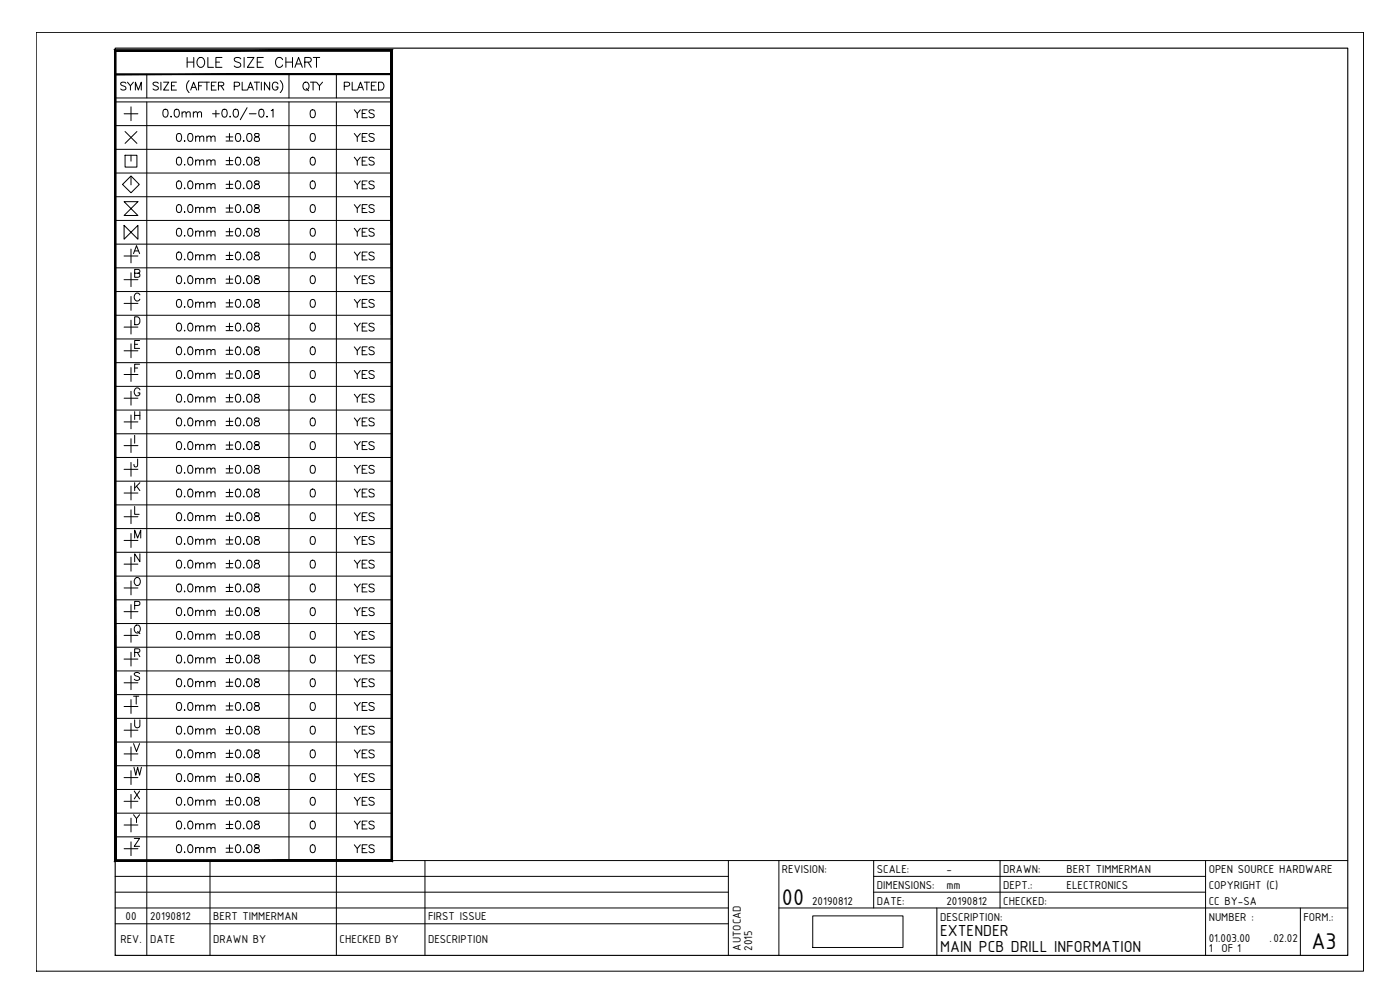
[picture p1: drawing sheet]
<svg xmlns="http://www.w3.org/2000/svg" width="420mm" height="297mm" viewBox="0 0 420 297" stroke-linecap="round" stroke-linejoin="round" font-family="sans-serif">
<defs><g id="words">
<g font-size="7.4">
<text x="234.7" y="271.5">00</text>
<text x="393.6" y="284.7">A3</text>
</g>
<g font-size="5.2">
<text x="282.1" y="281">EXTENDER</text>
<text x="282.1" y="285.7">MAIN PCB DRILL INFORMATION</text>
</g>
<g font-size="3.7">
<text x="234.7" y="262">REVISION:</text>
<text x="263.2" y="262">SCALE:</text>
<text x="284" y="262">-</text>
<text x="301.1" y="262">DRAWN:</text>
<text x="320.1" y="262">BERT TIMMERMAN</text>
<text x="362.7" y="262">OPEN SOURCE HARDWARE</text>
<text x="263.2" y="266.8">DIMENSIONS:</text>
<text x="284" y="266.8">mm</text>
<text x="301.1" y="266.8">DEPT.:</text>
<text x="320.1" y="266.8">ELECTRONICS</text>
<text x="362.7" y="266.8">COPYRIGHT (C)</text>
<text x="37.7" y="276">00</text>
<text x="45" y="276">20190812</text>
<text x="64" y="276">BERT TIMMERMAN</text>
<text x="128.5" y="276">FIRST ISSUE</text>
<text x="243.7" y="271.5">20190812</text>
<text x="263.2" y="271.5">DATE:</text>
<text x="284" y="271.5">20190812</text>
<text x="301.1" y="271.5">CHECKED:</text>
<text x="362.7" y="271.5">CC BY-SA</text>
<text x="282.1" y="276.2">DESCRIPTION:</text>
<text x="362.7" y="276.2">NUMBER :</text>
<text x="391.2" y="276.2">FORM.:</text>
<text x="36.1" y="282.8">REV.</text>
<text x="45" y="282.8">DATE</text>
<text x="64" y="282.8">DRAWN BY</text>
<text x="101.9" y="282.8">CHECKED BY</text>
<text x="128.5" y="282.8">DESCRIPTION</text>
<text x="222.4" y="285.2" transform="rotate(-90 222.4 285.2)">AUTOCAD</text>
<text x="225.7" y="285.2" transform="rotate(-90 225.7 285.2)">2015</text>
<text x="362.7" y="282.6">01.003.00</text>
<text x="362.7" y="285.7">1</text>
<text x="366.6" y="285.7">OF 1</text>
<text x="381" y="282.6">.02.02</text>
</g>
</g></defs>
<!-- layer: TITLEBLOCK -->
<g fill="none" stroke="#000" stroke-width=".3">
<path d="M10.9 9.7h398.3v281.7h-398.3zM34.6 258.2h369.9M44.1 258.2v28.5M63 258.2v28.5M101 258.2v28.5M127.5 258.2v28.5M218.6 258.2v28.5M233.8 258.2v28.5M262.2 258.2v14.2M300.1 258.2v14.2M361.8 258.2v28.5M34.6 272.4h184"/>
<path d="M34.6 267.7h184M34.6 277.2h184M34.6 262.9h184M233.8 272.4h170.7M262.2 267.7h99.6M262.2 262.9h99.6M281.2 272.4v14.3M390.3 272.4v14.3"/>
</g>
<path d="M34.6 14.4h369.9v272.3h-369.9z" fill="none" stroke="#000" stroke-width=".34"/>
<!-- layer: 0 -->
<g fill="#000" stroke="#000" stroke-width=".3">
<path d="M34.6 22.2v.2l83-.2zM34.6 22.4l83-.2v.2z"/>
<path d="M34.8 258l-.4 .5 82.9-.5zM34.4 258.5l82.9-.5 .5 .5zM117.3 15.4v242.6l.5 .5zM117.8 14.9v243.6l-.5-243.1zM34.8 15.4h82.5l.5-.5zM34.4 14.9h83.4l-83 .5zM34.4 14.9l.4 243.1v-242.6zM34.4 14.9l.4 243.1-.4 .5z"/>
</g>
<g fill="none" stroke="#000" stroke-width=".3">
<path d="M56.2 17.2v3M56.2 18.6h2M58.2 17.2v3M59.7 17.4a1.43 1.43 0 0 1 1.7 .6 1.43 1.43 0 0 1-.3 1.8l-.3 .2a1.4 1.4 0 0 1-1.7-.6 1.4 1.4 0 0 1 .3-1.7zM62.4 17.2v3h1.7M64.8 18.6h1.1M66.6 17.2h-1.8v3h1.8M72.2 17.7a1.1 1.1 0 0 0-1-.5 1.1 1.1 0 0 0-.9 .7l.3 .4 1.1 .5a.74 .74 0 0 1 .3 1.2 1.29 1.29 0 0 1-1.7-.2M73.3 17.2v3M74.2 17.2h2l-2 3h2M77.2 18.6h1.1M79 17.2h-1.8v3h1.8"/>
<path d="M84.8 17.9a1.09 1.09 0 0 0-1.2-.7 1.09 1.09 0 0 0-.9 1.1 1.29 1.29 0 0 0 .3 1.5 1.29 1.29 0 0 0 1.4 .2l.4-.5M85.8 18.6h2M85.8 17.2v3M87.8 17.2v3M88.9 19.2h1.4M91.5 18.6l1.7-.1 .2-.4-.1-.6-.6-.3h-1.2v3M92.4 18.6l1 1.6M94 17.2h2M95 17.2v3M34.6 29.4h83M34.6 30.6h83M34.6 37.7h83"/>
<path d="M37.2 34.1h4.2M37.5 39.5l3.6 3.5M37.8 25a.88 .88 0 0 0-.9-.4 .88 .88 0 0 0-.7 .6l.4 .5 1 .3 .2 .7a1.02 1.02 0 0 1-1.6 0M38.3 24.7l.8 1.1v1.2M39.3 32.1v4.1M40 24.7l-.9 1.1M40.6 27v-2.3l.9 2.3 .9-2.3v2.3M41.1 39.5l-3.6 3.5M44.1 22.3v7.1M44.1 30.6v227.6M47.5 25l-.6-.3h-.7l-.3 .3 .3 .5 .9 .4 .4 .4a.89 .89 0 0 1-.7 .7 .89 .89 0 0 1-.9-.3M48.3 24.7v2.3"/>
<path d="M49.1 24.7h1.6l-1.6 2.3h1.6M49.2 32.9a.8 .8 0 0 1 1.1 .3 1.11 1.11 0 0 1 .1 1.3 1.11 1.11 0 0 1-1.2 .5l-.3-.9 .1-.9zM51.3 34.9v.3zM51.5 25.8h.9M52.6 32.9a.8 .8 0 0 1 1.1 .3 1.11 1.11 0 0 1 .1 1.3 1.11 1.11 0 0 1-1.2 .5l-.3-.9 .1-.9zM52.9 24.7h-1.4v2.3h1.4M54.6 34l.6-.5 .5 .2 .2 1.5M54.6 33.5v1.7M55.9 34l.5-.5 .6 .2 .1 1.5M56.8 24.2a2.48 2.48 0 0 0 0 3.6M57.2 27l.9-2.3 .9 2.3M57.6 26.2h1.1"/>
<path d="M58 34l.6-.5 .5 .2 .2 1.5M58 33.5v1.7M59.3 34l.5-.5 .6 .2 .1 1.5M59.6 25.8h.9M61.1 24.7h-1.5v2.3M61.3 24.7h1.6M62.1 24.7v2.3M63.4 25.8h.9M63.8 34.1h2M64.8 33.1v2.1M64.9 24.7h-1.5v2.3h1.5M65.6 25.8l1.3-.1 .3-.6-.3-.4h-1.3v2.3"/>
<path d="M66.4 25.8l.8 1.2M66.9 32.9a.83 .83 0 0 1 1.2 .3 1.12 1.12 0 0 1 .1 1.3 1.12 1.12 0 0 1-1.3 .5 1.85 1.85 0 0 1 0-2.1zM69.1 34.9v.3zM70.3 25.9h1a.63 .63 0 0 0 .6-.5 .63 .63 0 0 0-.2-.7h-1.4v2.3M70.3 32.9a.83 .83 0 0 1 1.1 .3 1.12 1.12 0 0 1 .2 1.3 1.12 1.12 0 0 1-1.3 .5 1.85 1.85 0 0 1 0-2.1zM72.7 24.7v2.3h1.3M74.2 32.3l-2.1 3.6M74.3 27l.9-2.3 .9 2.3M74.6 26.2h1.1M74.8 34.1h2.1M76.3 24.7h1.6M77.1 24.7v2.3"/>
<path d="M78 32.9a.8 .8 0 0 1 1.1 .3 1.11 1.11 0 0 1 .1 1.3 1.11 1.11 0 0 1-1.2 .5l-.3-.9 .1-.9zM78.4 24.7v2.3M80.1 34.9v.3zM80.9 24.7v2.3l-1.5-2.3v2.3M81.4 33.2l.5-.4v2.4M83.4 25.2a.87 .87 0 0 0-1-.6 .87 .87 0 0 0-.7 .9 .98 .98 0 0 0 .3 1.3 .98 .98 0 0 0 1.3-.1l.1-.6h-.6M84.1 24.2a2.48 2.48 0 0 1 0 3.6M86.7 22.3v7.1M86.7 30.6v227.6M88.5 20.2l1.1-3 1.1 3M91.1 25a1.08 1.08 0 0 1 1.6 .2 1.08 1.08 0 0 1-.2 1.5 .98 .98 0 0 1-1.3 .1 .98 .98 0 0 1-.3-1.3zM91.9 26.6l.7 .6"/>
<path d="M93.2 24.7h1.6M93.4 33a.8 .8 0 0 1 1.1 .4 1.11 1.11 0 0 1 .1 1.3 1.11 1.11 0 0 1-1.2 .5l-.3-.9 .1-.9zM94 24.7v2.3M95 24.7l.9 1.1v1.2M96.8 24.7l-.9 1.1M101 22.3v7.1M101 30.6v227.6M103.3 25.9h1a.63 .63 0 0 0 .6-.5 .63 .63 0 0 0-.2-.7h-1.4v2.3M105.7 24.7v2.3h1.3M106.3 32.9l.9 1.2v1.2M107.3 27l.9-2.3 .9 2.3M107.6 26.2h1.1"/>
<path d="M108.1 32.9l-.9 1.2M108.7 34.1h.9M109.3 24.7h1.6M110.1 24.7v2.3M110.2 32.9h-1.5v2.4h1.5M111.4 25.8h1M112.3 33.3a.88 .88 0 0 0-.9-.4 .88 .88 0 0 0-.7 .6l.2 .3 1.3 .6 .1 .6a1.02 1.02 0 0 1-1.6 0M112.9 24.7h-1.5v2.3h1.5M113.6 24.7h.8a1.26 1.26 0 0 1 .9 1.1 1.26 1.26 0 0 1-.9 1.2h-.8zM34.6 44.8h83M34.6 59h83M34.6 51.9h83"/>
<path d="M37.5 46.6h3.6v3.5h-3.6zM39.3 52.8l2.5 2.5-2.5 2.5-2.5-2.5zM39.3 46.6v1.8M39.3 52.9v2.6M53.3 40.1a.8 .8 0 0 1 1.1 .4 1.11 1.11 0 0 1 .1 1.3 1.11 1.11 0 0 1-1.2 .5l-.4-.9 .1-.9zM53.3 47.3a.72 .72 0 0 1 1.1 .3 1.09 1.09 0 0 1 .1 1.3 1.09 1.09 0 0 1-1.2 .5l-.4-.9 .1-.9zM53.3 54.4a.72 .72 0 0 1 1.1 .4 1.09 1.09 0 0 1 .1 1.2 1.09 1.09 0 0 1-1.2 .5l-.4-.9 .1-.8zM55.3 42.3h.2zM55.3 49.4h.2zM55.4 56.4v.3zM56.7 40.1a.8 .8 0 0 1 1.1 .4 1.11 1.11 0 0 1 .1 1.3 1.11 1.11 0 0 1-1.2 .5l-.4-.9 .1-.9zM56.7 47.3a.72 .72 0 0 1 1.1 .3 1.09 1.09 0 0 1 .1 1.3 1.09 1.09 0 0 1-1.2 .5l-.4-.9 .1-.9z"/>
<path d="M56.7 54.4a.72 .72 0 0 1 1.1 .4 1.09 1.09 0 0 1 .1 1.2 1.09 1.09 0 0 1-1.2 .5l-.4-.9 .1-.8zM58.7 41.3l.6-.5 .5 .2 .1 1.4M58.7 48.4l.6-.4 .5 .1 .1 1.4M58.7 55.5l.6-.4 .5 .1 .1 1.5M58.7 40.8v1.6M58.7 48v1.5M58.7 55.1v1.6M59.9 41.3l.6-.5 .6 .2 .1 1.4M59.9 48.4a.83 .83 0 0 1 1.2-.3l.1 1.4M59.9 55.5a.83 .83 0 0 1 1.2-.3l.1 1.5M62.1 41.3l.5-.5 .6 .2 .1 1.4M62.1 48.4l.5-.4 .6 .1 .1 1.4"/>
<path d="M62.1 55.5l.5-.4 .6 .1 .1 1.5M62.1 40.8v1.6M62.1 48v1.5M62.1 55.1v1.6M63.3 41.3l.6-.5 .6 .2v1.4M63.3 48.4a.83 .83 0 0 1 1.2-.3v1.4M63.3 55.5a.83 .83 0 0 1 1.2-.3v1.5M67.8 41.1h2.1M67.8 42.3h2.1M67.8 48.2h2.1M67.8 49.4h2.1M67.8 55.3h2.1"/>
<path d="M67.8 56.5h2.1M68.9 40.1v2M68.9 47.2v2M68.9 54.3v2M71 40.1a.83 .83 0 0 1 1.1 .4 1.12 1.12 0 0 1 .1 1.3 1.12 1.12 0 0 1-1.2 .5 1.85 1.85 0 0 1 0-2.2zM71 47.3a.75 .75 0 0 1 1.1 .3 1.1 1.1 0 0 1 .1 1.4 1.1 1.1 0 0 1-1.2 .4 1.79 1.79 0 0 1 0-2.1zM71 54.4a.75 .75 0 0 1 1.1 .4 1.1 1.1 0 0 1 .1 1.3 1.1 1.1 0 0 1-1.2 .4 1.79 1.79 0 0 1 0-2.1zM73 42.3h.3zM73 49.4h.3zM73 56.5h.3zM74.4 40.1a.83 .83 0 0 1 1.1 .4 1.12 1.12 0 0 1 .1 1.3 1.12 1.12 0 0 1-1.2 .5 1.85 1.85 0 0 1 0-2.2zM74.4 47.3a.75 .75 0 0 1 1.1 .3 1.1 1.1 0 0 1 .1 1.4 1.1 1.1 0 0 1-1.2 .4 1.79 1.79 0 0 1 0-2.1z"/>
<path d="M74.4 54.4a.75 .75 0 0 1 1.1 .4 1.1 1.1 0 0 1 .1 1.3 1.1 1.1 0 0 1-1.2 .4 1.79 1.79 0 0 1 0-2.1zM76.5 40.1l-.1 .5 .3 .4a.87 .87 0 0 1 1 .3 .87 .87 0 0 1 0 1l-.8 .1-.6-.4a1.18 1.18 0 0 1 1.4-1.2l.1-.4a.89 .89 0 0 0-1.3-.3zM76.5 47.3v.7l.7 .2a.68 .68 0 0 1 .7 .6 .68 .68 0 0 1-.6 .7l-.9-.2a.89 .89 0 0 1 .1-.9 .89 .89 0 0 1 .9-.3l.3-.1 .1-.5a.84 .84 0 0 0-1.3-.2zM76.5 54.4v.7l.7 .2a.68 .68 0 0 1 .7 .6 .68 .68 0 0 1-.6 .8l-.9-.3a.89 .89 0 0 1 .1-.9 .89 .89 0 0 1 .9-.3l.3-.1 .1-.5a.84 .84 0 0 0-1.3-.2zM93.4 40.1a.8 .8 0 0 1 1.1 .4 1.11 1.11 0 0 1 .1 1.3 1.11 1.11 0 0 1-1.2 .5l-.3-.9 .1-.9zM93.4 47.3a.72 .72 0 0 1 1.1 .3 1.09 1.09 0 0 1 .1 1.3 1.09 1.09 0 0 1-1.2 .5l-.3-.9 .1-.9zM93.4 54.4a.72 .72 0 0 1 1.1 .4 1.09 1.09 0 0 1 .1 1.2 1.09 1.09 0 0 1-1.2 .5l-.3-.9 .1-.8zM106.3 40.1l.9 1.1v1.2M106.3 47.2l.9 1.1v1.2M106.3 54.3l.9 1.1v1.3M108.1 40.1l-.9 1.1M108.1 47.2l-.9 1.1"/>
<path d="M108.1 54.3l-.9 1.1M108.7 41.2h.9M108.7 48.3h.9M108.7 55.4h.9M110.2 40.1h-1.5v2.3h1.5M110.2 47.2h-1.5v2.3h1.5M110.2 54.3h-1.5v2.4h1.5M112.3 40.4a.88 .88 0 0 0-.9-.4 .88 .88 0 0 0-.7 .6l.2 .4 1.3 .5 .1 .6a1.02 1.02 0 0 1-1.6 0M112.3 47.5a.88 .88 0 0 0-.9-.4 .88 .88 0 0 0-.7 .6l.2 .4 1.2 .4 .2 .7a1.02 1.02 0 0 1-1.6 0M112.3 54.6a.88 .88 0 0 0-.9-.4 .88 .88 0 0 0-.7 .6l.2 .4 1.2 .4 .2 .7a1.02 1.02 0 0 1-1.6 0M34.6 66.1h83M34.6 73.3h83"/>
<path d="M37.2 67.6v4.2l4.2-4.2v4.2zM37.2 60.5l4.2 4.2h-4.2l4.2-4.2zM37.2 76.8h4.2M39.3 74.7v4.2M40.1 76.1l.9-2.4 .9 2.4M40.4 75.3h1.2M53.3 61.5a.72 .72 0 0 1 1.1 .4 1.09 1.09 0 0 1 .1 1.3 1.09 1.09 0 0 1-1.2 .4l-.4-.8 .1-.9zM53.3 68.6a.72 .72 0 0 1 1.1 .4 1.09 1.09 0 0 1 .1 1.3 1.09 1.09 0 0 1-1.2 .5l-.4-.9 .1-.9zM53.3 75.7a.72 .72 0 0 1 1.1 .4 1.09 1.09 0 0 1 .1 1.3 1.09 1.09 0 0 1-1.2 .5l-.4-.9 .1-.9zM55.3 70.8h.2zM55.3 77.9h.2zM55.4 63.6v.2z"/>
<path d="M56.7 61.5a.72 .72 0 0 1 1.1 .4 1.09 1.09 0 0 1 .1 1.3 1.09 1.09 0 0 1-1.2 .4l-.4-.8 .1-.9zM56.7 68.6a.72 .72 0 0 1 1.1 .4 1.09 1.09 0 0 1 .1 1.3 1.09 1.09 0 0 1-1.2 .5l-.4-.9 .1-.9zM56.7 75.7a.72 .72 0 0 1 1.1 .4 1.09 1.09 0 0 1 .1 1.3 1.09 1.09 0 0 1-1.2 .5l-.4-.9 .1-.9zM58.7 62.6l.6-.4 .5 .1 .1 1.5M58.7 69.7l.6-.4 .5 .1 .1 1.5M58.7 76.8l.6-.4 .5 .1 .1 1.5M58.7 62.2v1.6M58.7 69.3v1.6M58.7 76.4v1.6M59.9 62.6a.83 .83 0 0 1 1.2-.3l.1 1.5M59.9 69.7a.83 .83 0 0 1 1.2-.3l.1 1.5M59.9 76.8a.83 .83 0 0 1 1.2-.3l.1 1.5"/>
<path d="M62.1 62.6l.5-.4 .6 .1 .1 1.5M62.1 69.7l.5-.4 .6 .1 .1 1.5M62.1 76.8l.5-.4 .6 .1 .1 1.5M62.1 62.2v1.6M62.1 69.3v1.6M62.1 76.4v1.6M63.3 62.6a.83 .83 0 0 1 1.2-.3v1.5M63.3 69.7a.83 .83 0 0 1 1.2-.3v1.5M63.3 76.8a.83 .83 0 0 1 1.2-.3v1.5M67.8 62.4h2.1M67.8 63.6h2.1M67.8 69.5h2.1"/>
<path d="M67.8 70.8h2.1M67.8 76.6h2.1M67.8 77.9h2.1M68.9 61.4v2M68.9 68.5v2M68.9 75.6v2.1M71 61.5a.75 .75 0 0 1 1.1 .4 1.1 1.1 0 0 1 .1 1.3 1.1 1.1 0 0 1-1.2 .4 1.79 1.79 0 0 1 0-2.1zM71 68.6a.75 .75 0 0 1 1.1 .4 1.1 1.1 0 0 1 .1 1.3 1.1 1.1 0 0 1-1.2 .5 1.79 1.79 0 0 1 0-2.2zM71 75.7a.75 .75 0 0 1 1.1 .4 1.1 1.1 0 0 1 .1 1.3 1.1 1.1 0 0 1-1.2 .5 1.79 1.79 0 0 1 0-2.2zM73 63.6h.3zM73 70.8h.3zM73 77.9h.3z"/>
<path d="M74.4 61.5a.75 .75 0 0 1 1.1 .4 1.1 1.1 0 0 1 .1 1.3 1.1 1.1 0 0 1-1.2 .4 1.79 1.79 0 0 1 0-2.1zM74.4 68.6a.75 .75 0 0 1 1.1 .4 1.1 1.1 0 0 1 .1 1.3 1.1 1.1 0 0 1-1.2 .5 1.79 1.79 0 0 1 0-2.2zM74.4 75.7a.75 .75 0 0 1 1.1 .4 1.1 1.1 0 0 1 .1 1.3 1.1 1.1 0 0 1-1.2 .5 1.79 1.79 0 0 1 0-2.2zM76.5 61.5v.7l.7 .2a.68 .68 0 0 1 .7 .6 .68 .68 0 0 1-.6 .8l-.9-.2a.89 .89 0 0 1 .1-1 .89 .89 0 0 1 .9-.3l.3-.1 .1-.5a.84 .84 0 0 0-1.3-.2zM76.5 68.6v.7l.7 .2a.68 .68 0 0 1 .7 .6 .68 .68 0 0 1-.6 .8l-.9-.2a.89 .89 0 0 1 .1-1 .89 .89 0 0 1 .9-.3l.3-.1 .1-.5a.84 .84 0 0 0-1.3-.2zM76.5 75.7v.7l.7 .2a.68 .68 0 0 1 .7 .7 .68 .68 0 0 1-.6 .7l-.9-.2a.89 .89 0 0 1 .1-1 .89 .89 0 0 1 .9-.3l.3-.1 .1-.4a.84 .84 0 0 0-1.3-.3zM93.4 61.5a.72 .72 0 0 1 1.1 .4 1.09 1.09 0 0 1 .1 1.3 1.09 1.09 0 0 1-1.2 .4l-.3-.8 .1-.9zM93.4 68.6a.72 .72 0 0 1 1.1 .4 1.09 1.09 0 0 1 .1 1.3 1.09 1.09 0 0 1-1.2 .5l-.3-.9 .1-.9zM93.4 75.7a.72 .72 0 0 1 1.1 .4 1.09 1.09 0 0 1 .1 1.3 1.09 1.09 0 0 1-1.2 .5l-.3-.9 .1-.9zM106.3 61.4l.9 1.1v1.3M106.3 68.5l.9 1.2v1.2M106.3 75.6l.9 1.2v1.2"/>
<path d="M108.1 61.4l-.9 1.1M108.1 68.5l-.9 1.2M108.1 75.6l-.9 1.2M108.7 62.5h.9M108.7 69.7h.9M108.7 76.8h.9M110.2 61.4h-1.5v2.4h1.5M110.2 68.5h-1.5v2.4h1.5M110.2 75.6h-1.5v2.4h1.5M112.3 61.7a.88 .88 0 0 0-.9-.3 .88 .88 0 0 0-.7 .5l.2 .4 1.2 .5 .2 .6a1.02 1.02 0 0 1-1.6 0M112.3 68.8a.88 .88 0 0 0-.9-.3 .88 .88 0 0 0-.7 .6l.2 .3 1.2 .5 .2 .6a1.02 1.02 0 0 1-1.6 0M112.3 76a.88 .88 0 0 0-.9-.4 .88 .88 0 0 0-.7 .6l.2 .3 1.2 .5 .2 .7a1.02 1.02 0 0 1-1.6 0"/>
<path d="M34.6 94.6h83M34.6 87.5h83M34.6 80.4h83M37.2 98.1h4.2M37.2 91h4.2M37.2 83.9h4.2M39.3 81.8v4.2M39.3 89v4.1M39.3 96.1v4.1M40.4 95.1h.8a1.28 1.28 0 0 1 .8 1.1 1.28 1.28 0 0 1-.8 1.2h-.8zM40.4 82l1.4-.2 .2-.3-.1-.5-1.5-.2v2.4l1.5-.2v-.8l-.5-.2M42 88.5a.87 .87 0 0 0-1-.6 .87 .87 0 0 0-.7 .9v.6a.87 .87 0 0 0 .7 .9 .87 .87 0 0 0 1-.5"/>
<path d="M53.3 82.9a.72 .72 0 0 1 1.1 .3 1.09 1.09 0 0 1 .1 1.3 1.09 1.09 0 0 1-1.2 .5l-.4-.9 .1-.9zM53.3 90a.72 .72 0 0 1 1.1 .3 1.09 1.09 0 0 1 .1 1.3 1.09 1.09 0 0 1-1.2 .5l-.4-.9 .1-.9zM53.3 97.1a.72 .72 0 0 1 1.1 .3 1.09 1.09 0 0 1 .1 1.3 1.09 1.09 0 0 1-1.2 .5l-.4-.9 .1-.9zM55.3 85h.2zM55.4 92v.2zM55.4 99.1v.2zM56.7 82.9a.72 .72 0 0 1 1.1 .3 1.09 1.09 0 0 1 .1 1.3 1.09 1.09 0 0 1-1.2 .5l-.4-.9 .1-.9zM56.7 90a.72 .72 0 0 1 1.1 .3 1.09 1.09 0 0 1 .1 1.3 1.09 1.09 0 0 1-1.2 .5l-.4-.9 .1-.9zM56.7 97.1a.72 .72 0 0 1 1.1 .3 1.09 1.09 0 0 1 .1 1.3 1.09 1.09 0 0 1-1.2 .5l-.4-.9 .1-.9zM58.7 84l.6-.5 .5 .1 .1 1.5M58.7 91.1l.6-.5 .5 .1 .1 1.5M58.7 98.2l.6-.4h.5l.1 1.5"/>
<path d="M58.7 83.5v1.6M58.7 90.6v1.6M58.7 97.8v1.5M59.9 84a.83 .83 0 0 1 1.2-.4l.1 1.5M59.9 91.1a.83 .83 0 0 1 1.2-.4l.1 1.5M59.9 98.2a.83 .83 0 0 1 1.2-.4l.1 1.5M62.1 84l.5-.5 .6 .1 .1 1.5M62.1 91.1l.5-.5 .6 .1 .1 1.5M62.1 98.2l.5-.4h.6l.1 1.5M62.1 83.5v1.6M62.1 90.6v1.6M62.1 97.8v1.5"/>
<path d="M63.3 84a.83 .83 0 0 1 1.2-.4v1.5M63.3 91.1a.83 .83 0 0 1 1.2-.4v1.5M63.3 98.2a.83 .83 0 0 1 1.2-.4v1.5M67.8 83.7h2.1M67.8 85h2.1M67.8 90.9h2.1M67.8 92.1h2.1M67.8 98h2.1M67.8 99.2h2.1M68.9 82.7v2.1M68.9 89.8v2.1M68.9 97v2"/>
<path d="M71 82.9a.75 .75 0 0 1 1.1 .3 1.1 1.1 0 0 1 .1 1.3 1.1 1.1 0 0 1-1.2 .5 1.79 1.79 0 0 1 0-2.1zM71 90a.75 .75 0 0 1 1.1 .3 1.1 1.1 0 0 1 .1 1.3 1.1 1.1 0 0 1-1.2 .5 1.79 1.79 0 0 1 0-2.1zM71 97.1a.75 .75 0 0 1 1.1 .3 1.1 1.1 0 0 1 .1 1.3 1.1 1.1 0 0 1-1.2 .5 1.79 1.79 0 0 1 0-2.1zM73 85h.3zM73 92.1h.3zM73 99.2h.3zM74.4 82.9a.75 .75 0 0 1 1.1 .3 1.1 1.1 0 0 1 .1 1.3 1.1 1.1 0 0 1-1.2 .5 1.79 1.79 0 0 1 0-2.1zM74.4 90a.75 .75 0 0 1 1.1 .3 1.1 1.1 0 0 1 .1 1.3 1.1 1.1 0 0 1-1.2 .5 1.79 1.79 0 0 1 0-2.1zM74.4 97.1a.75 .75 0 0 1 1.1 .3 1.1 1.1 0 0 1 .1 1.3 1.1 1.1 0 0 1-1.2 .5 1.79 1.79 0 0 1 0-2.1zM76.5 82.9v.6l.7 .2a.68 .68 0 0 1 .7 .7 .68 .68 0 0 1-.6 .7l-.9-.2a.89 .89 0 0 1 .1-1 .89 .89 0 0 1 .9-.3l.3-.1 .1-.4a.84 .84 0 0 0-1.3-.2zM76.5 90v.6l.7 .3a.68 .68 0 0 1 .7 .6 .68 .68 0 0 1-.6 .7l-.9-.2a.89 .89 0 0 1 .1-1 .89 .89 0 0 1 .9-.3l.3-.1 .1-.4a.84 .84 0 0 0-1.3-.2zM76.5 97.1v.7l.7 .2a.68 .68 0 0 1 .7 .6 .68 .68 0 0 1-.6 .7l-.9-.2a.89 .89 0 0 1 .1-.9 .89 .89 0 0 1 .9-.4h.3l.1-.5a.84 .84 0 0 0-1.3-.2z"/>
<path d="M93.4 82.9a.72 .72 0 0 1 1.1 .3 1.09 1.09 0 0 1 .1 1.3 1.09 1.09 0 0 1-1.2 .5l-.3-.9 .1-.9zM93.4 90a.72 .72 0 0 1 1.1 .3 1.09 1.09 0 0 1 .1 1.3 1.09 1.09 0 0 1-1.2 .5l-.3-.9 .1-.9zM93.4 97.1a.72 .72 0 0 1 1.1 .3 1.09 1.09 0 0 1 .1 1.3 1.09 1.09 0 0 1-1.2 .5l-.3-.9 .1-.9zM106.3 82.7l.9 1.2v1.2M106.3 89.8l.9 1.2v1.2M106.3 97l.9 1.1v1.2M108.1 82.7l-.9 1.2M108.1 89.8l-.9 1.2M108.1 97l-.9 1.1M108.7 98.1h.9M108.7 91h.9M108.7 83.9h.9"/>
<path d="M110.2 82.7h-1.5v2.4h1.5M110.2 89.8h-1.5v2.4h1.5M110.2 97h-1.5v2.3h1.5M112.3 83.1a.88 .88 0 0 0-.9-.4 .88 .88 0 0 0-.7 .6l.2 .3 1.2 .5 .2 .7a1.02 1.02 0 0 1-1.6 0M112.3 90.2a.88 .88 0 0 0-.9-.4 .88 .88 0 0 0-.7 .6l.2 .3 1.2 .5 .2 .7a1.02 1.02 0 0 1-1.6 0M112.3 97.3a.88 .88 0 0 0-.9-.4 .88 .88 0 0 0-.7 .6l.2 .3 1.2 .5 .2 .7a1.02 1.02 0 0 1-1.6 0M34.6 101.7h83M34.6 108.8h83M34.6 115.9h83M37.2 119.5h4.2M37.2 112.4h4.2M37.2 105.3h4.2"/>
<path d="M39.3 103.2v4.1M39.3 110.3v4.1M39.3 117.4v4.2M40.4 110.4h.9M40.4 103.3h.9M41.9 109.3h-1.5v2.3M41.9 102.2h-1.5v2.3h1.5M42 117a.87 .87 0 0 0-1-.6 .87 .87 0 0 0-.7 .9 .98 .98 0 0 0 .3 1.3 .98 .98 0 0 0 1.3-.2l.1-.5h-.6M53.3 104.2a.72 .72 0 0 1 1.1 .3 1.09 1.09 0 0 1 .1 1.3 1.09 1.09 0 0 1-1.2 .5l-.4-.9 .1-.9zM53.3 111.3a.72 .72 0 0 1 1.1 .3 1.11 1.11 0 0 1 .1 1.4 1.11 1.11 0 0 1-1.2 .5l-.4-1 .1-.9zM53.3 118.4a.72 .72 0 0 1 1.1 .4 1.11 1.11 0 0 1 .1 1.3 1.11 1.11 0 0 1-1.2 .5l-.4-1 .1-.8zM55.3 106.3h.2z"/>
<path d="M55.4 113.3v.3zM56.7 104.2a.72 .72 0 0 1 1.1 .3 1.09 1.09 0 0 1 .1 1.3 1.09 1.09 0 0 1-1.2 .5l-.4-.9 .1-.9zM56.7 111.3a.72 .72 0 0 1 1.1 .3 1.11 1.11 0 0 1 .1 1.4 1.11 1.11 0 0 1-1.2 .5l-.4-1 .1-.9zM56.7 118.4a.72 .72 0 0 1 1.1 .4 1.11 1.11 0 0 1 .1 1.3 1.11 1.11 0 0 1-1.2 .5l-.4-1 .1-.8zM58.7 105.3l.6-.4 .5 .1 .1 1.4M58.7 112.5l.6-.5 .5 .1 .1 1.5M58.7 119.6l.6-.5 .5 .1 .1 1.5M58.7 104.9v1.5M58.7 112v1.6M58.7 119.1v1.6M59.9 105.3a.83 .83 0 0 1 1.2-.3l.1 1.4M59.9 112.5l.6-.5 .6 .1 .1 1.5"/>
<path d="M59.9 119.6l.6-.5 .6 .1 .1 1.5M62.1 105.3l.5-.4 .6 .1 .1 1.4M62.1 112.5l.5-.5 .6 .1 .1 1.5M62.1 119.6l.5-.5 .6 .1 .1 1.5M62.1 104.9v1.5M62.1 112v1.6M62.1 119.1v1.6M63.3 105.3a.83 .83 0 0 1 1.2-.3v1.4M63.3 112.5l.6-.5 .6 .1v1.5M63.3 119.6l.6-.5 .6 .1v1.5M67.8 105.1h2.1M67.8 106.3h2.1"/>
<path d="M67.8 112.2h2.1M67.8 113.5h2.1M67.8 119.3h2.1M68.9 104.1v2M68.9 111.2v2M68.9 118.3v2M71 104.2a.75 .75 0 0 1 1.1 .3 1.1 1.1 0 0 1 .1 1.4 1.1 1.1 0 0 1-1.2 .4 1.79 1.79 0 0 1 0-2.1zM71 111.3a.75 .75 0 0 1 1.1 .3 1.12 1.12 0 0 1 .1 1.4 1.12 1.12 0 0 1-1.2 .5 1.86 1.86 0 0 1 0-2.2zM71 118.4a.75 .75 0 0 1 1.1 .4 1.12 1.12 0 0 1 .1 1.3 1.12 1.12 0 0 1-1.2 .5 1.86 1.86 0 0 1 0-2.2zM73 106.3h.3zM73 113.5h.3zM74.4 104.2a.75 .75 0 0 1 1.1 .3 1.1 1.1 0 0 1 .1 1.4 1.1 1.1 0 0 1-1.2 .4 1.79 1.79 0 0 1 0-2.1z"/>
<path d="M74.4 111.3a.75 .75 0 0 1 1.1 .3 1.12 1.12 0 0 1 .1 1.4 1.12 1.12 0 0 1-1.2 .5 1.86 1.86 0 0 1 0-2.2zM74.4 118.4a.75 .75 0 0 1 1.1 .4 1.12 1.12 0 0 1 .1 1.3 1.12 1.12 0 0 1-1.2 .5 1.86 1.86 0 0 1 0-2.2zM76.5 104.2v.7l.7 .2a.68 .68 0 0 1 .7 .6 .68 .68 0 0 1-.6 .7l-.9-.2a.89 .89 0 0 1 .1-.9 .89 .89 0 0 1 .9-.3l.3-.1 .1-.5a.84 .84 0 0 0-1.3-.2zM76.5 111.3a.48 .48 0 0 0 .2 .8 .86 .86 0 0 1 1 .3 .86 .86 0 0 1 0 1.1l-.8 .1-.6-.5a1.18 1.18 0 0 1 1.4-1.1l.1-.5a.84 .84 0 0 0-1.3-.2zM76.5 118.4a.48 .48 0 0 0 .2 .8 .86 .86 0 0 1 1 .4 .86 .86 0 0 1 0 1l-.8 .1-.6-.5a1.18 1.18 0 0 1 1.4-1.1l.1-.5a.84 .84 0 0 0-1.3-.2zM93.4 104.2a.72 .72 0 0 1 1.1 .3 1.09 1.09 0 0 1 .1 1.3 1.09 1.09 0 0 1-1.2 .5l-.3-.9 .1-.9zM93.4 111.3a.72 .72 0 0 1 1.1 .3 1.11 1.11 0 0 1 .1 1.4 1.11 1.11 0 0 1-1.2 .5l-.3-1 .1-.9zM93.4 118.4a.72 .72 0 0 1 1.1 .4 1.11 1.11 0 0 1 .1 1.3 1.11 1.11 0 0 1-1.2 .5l-.3-1 .1-.8zM106.3 104.1l.9 1.1v1.2M106.3 111.2l.9 1.1v1.3M106.3 118.3l.9 1.1v1.3M108.1 104.1l-.9 1.1"/>
<path d="M108.1 111.2l-.9 1.1M108.1 118.3l-.9 1.1M108.7 119.4h.9M108.7 105.2h.9M108.7 112.3h.9M110.2 104.1h-1.5v2.3h1.5M110.2 111.2h-1.5v2.4h1.5M110.2 118.3h-1.5v2.4h1.5M112.3 104.4a.88 .88 0 0 0-.9-.4 .88 .88 0 0 0-.7 .6l.2 .4 1.2 .4 .2 .7a1.02 1.02 0 0 1-1.6 0M112.3 111.5a.87 .87 0 0 0-.9-.4 .87 .87 0 0 0-.7 .7l.2 .3 1.2 .4a.59 .59 0 0 1 0 1 1.13 1.13 0 0 1-1.4-.3M112.3 118.6a.87 .87 0 0 0-.9-.3 .87 .87 0 0 0-.7 .6l.2 .3 1.2 .4a.59 .59 0 0 1 0 1 1.13 1.13 0 0 1-1.4-.3M34.6 137.3h83"/>
<path d="M34.6 130.1h83M34.6 123h83M37.2 133.7h4.2M37.2 126.6h4.2M39.3 124.5v4.2M39.3 131.6v4.2M39.3 138.7v4.2M40.4 123.5v2.4M40.4 130.6v2.4M40.4 124.6h1.6M41.3 137.7l-.1 2.2-.3 .2-.5-.1-.2-.7M42 123.5v2.4"/>
<path d="M53.3 125.5a.72 .72 0 0 1 1.1 .4 1.11 1.11 0 0 1 .1 1.3 1.11 1.11 0 0 1-1.2 .5l-.4-.9 .1-.9zM53.3 132.6a.72 .72 0 0 1 1.1 .4 1.11 1.11 0 0 1 .1 1.3 1.11 1.11 0 0 1-1.2 .5l-.4-.9 .1-.9zM53.3 139.8a.72 .72 0 0 1 1.1 .3 1.11 1.11 0 0 1 .1 1.3 1.11 1.11 0 0 1-1.2 .5l-.4-.9 .1-.9zM55.4 120.5v.2zM55.4 127.6v.2zM55.4 134.7v.2zM56.7 125.5a.72 .72 0 0 1 1.1 .4 1.11 1.11 0 0 1 .1 1.3 1.11 1.11 0 0 1-1.2 .5l-.4-.9 .1-.9zM56.7 132.6a.72 .72 0 0 1 1.1 .4 1.11 1.11 0 0 1 .1 1.3 1.11 1.11 0 0 1-1.2 .5l-.4-.9 .1-.9zM56.7 139.8a.72 .72 0 0 1 1.1 .3 1.11 1.11 0 0 1 .1 1.3 1.11 1.11 0 0 1-1.2 .5l-.4-.9 .1-.9zM58.7 126.7l.6-.5 .5 .1 .1 1.5M58.7 133.8l.6-.5 .5 .1 .1 1.5M58.7 126.2v1.6"/>
<path d="M58.7 133.3v1.6M59.9 126.7l.6-.5 .6 .1 .1 1.5M59.9 133.8l.6-.5 .6 .1 .1 1.5M62.1 126.7l.5-.5 .6 .1 .1 1.5M62.1 133.8l.5-.5 .6 .1 .1 1.5M62.1 126.2v1.6M62.1 133.3v1.6M63.3 126.7l.6-.5 .6 .1v1.5M63.3 133.8l.6-.5 .6 .1v1.5M67.8 120.6h2.1M67.8 126.4h2.1M67.8 127.7h2.1"/>
<path d="M67.8 133.5h2.1M67.8 134.8h2.1M68.9 125.4v2M68.9 132.5v2M68.9 139.6v2.1M71 125.5a.75 .75 0 0 1 1.1 .4 1.12 1.12 0 0 1 .1 1.3 1.12 1.12 0 0 1-1.2 .5 1.86 1.86 0 0 1 0-2.2zM71 132.6a.75 .75 0 0 1 1.1 .4 1.12 1.12 0 0 1 .1 1.3 1.12 1.12 0 0 1-1.2 .5 1.86 1.86 0 0 1 0-2.2zM71 139.8a.75 .75 0 0 1 1.1 .3 1.12 1.12 0 0 1 .1 1.3 1.12 1.12 0 0 1-1.2 .5 1.86 1.86 0 0 1 0-2.1zM73 120.6h.3zM73 127.7h.3zM73 134.8h.3zM74.4 125.5a.75 .75 0 0 1 1.1 .4 1.12 1.12 0 0 1 .1 1.3 1.12 1.12 0 0 1-1.2 .5 1.86 1.86 0 0 1 0-2.2z"/>
<path d="M74.4 132.6a.75 .75 0 0 1 1.1 .4 1.12 1.12 0 0 1 .1 1.3 1.12 1.12 0 0 1-1.2 .5 1.86 1.86 0 0 1 0-2.2zM74.4 139.8a.75 .75 0 0 1 1.1 .3 1.12 1.12 0 0 1 .1 1.3 1.12 1.12 0 0 1-1.2 .5 1.86 1.86 0 0 1 0-2.1zM76.5 125.5a.48 .48 0 0 0 .2 .8 .86 .86 0 0 1 1 .4 .86 .86 0 0 1 0 1l-.8 .1-.6-.4a1.18 1.18 0 0 1 1.4-1.2l.1-.5a.84 .84 0 0 0-1.3-.2zM76.5 132.6a.48 .48 0 0 0 .2 .8 .86 .86 0 0 1 1 .4 .86 .86 0 0 1 0 1h-1.2l-.2-.3a1.18 1.18 0 0 1 1.4-1.2l.1-.4a.84 .84 0 0 0-1.3-.3zM76.5 139.8a.48 .48 0 0 0 .2 .8 .86 .86 0 0 1 1 .3 .86 .86 0 0 1 0 1h-1.2l-.2-.3a1.18 1.18 0 0 1 1.4-1.2l.1-.4a.84 .84 0 0 0-1.3-.2zM93.4 125.5a.72 .72 0 0 1 1.1 .4 1.11 1.11 0 0 1 .1 1.3 1.11 1.11 0 0 1-1.2 .5l-.3-.9 .1-.9zM93.4 132.6a.72 .72 0 0 1 1.1 .4 1.11 1.11 0 0 1 .1 1.3 1.11 1.11 0 0 1-1.2 .5l-.3-.9 .1-.9zM93.4 139.8a.72 .72 0 0 1 1.1 .3 1.11 1.11 0 0 1 .1 1.3 1.11 1.11 0 0 1-1.2 .5l-.3-.9 .1-.9zM106.3 125.4l.9 1.1v1.3M106.3 132.5l.9 1.2v1.2M106.3 139.6l.9 1.2v1.2M108.1 125.4l-.9 1.1"/>
<path d="M108.1 132.5l-.9 1.2M108.1 139.6l-.9 1.2M108.7 126.5h.9M108.7 133.7h.9M110.2 125.4h-1.5v2.4h1.5M110.2 132.5h-1.5v2.4h1.5M110.2 139.6h-1.5v2.4h1.5M112.3 125.7a.87 .87 0 0 0-.9-.3 .87 .87 0 0 0-.7 .6l.2 .3 1.2 .5a.59 .59 0 0 1 0 .9 1.13 1.13 0 0 1-1.4-.3M112.3 132.9a.87 .87 0 0 0-.9-.4 .87 .87 0 0 0-.7 .6l.2 .3 1.2 .5a.59 .59 0 0 1 0 .9 1.13 1.13 0 0 1-1.4-.3M112.3 140a.87 .87 0 0 0-.9-.4 .87 .87 0 0 0-.7 .6l.2 .4 1.2 .4a.59 .59 0 0 1 0 .9 1.13 1.13 0 0 1-1.4-.2M34.6 158.6h83M34.6 151.5h83"/>
<path d="M34.6 144.4h83M37.2 155h4.2M37.2 147.9h4.2M37.2 140.8h4.2M39.3 145.9v4.1M39.3 153v4.1M40.4 151.9v2.4h1.4M40.4 144.8v2.4M41 145.9l1 1.3M42 144.8l-1.6 1.6M53.3 146.9a.72 .72 0 0 1 1.1 .3 1.11 1.11 0 0 1 .1 1.3 1.11 1.11 0 0 1-1.2 .5l-.4-.9 .1-.9zM53.3 154a.72 .72 0 0 1 1.1 .3 1.11 1.11 0 0 1 .1 1.3 1.11 1.11 0 0 1-1.2 .5l-.4-.9 .1-.9z"/>
<path d="M55.4 141.8v.2zM55.4 148.9v.2zM55.4 156v.2zM56.7 146.9a.72 .72 0 0 1 1.1 .3 1.11 1.11 0 0 1 .1 1.3 1.11 1.11 0 0 1-1.2 .5l-.4-.9 .1-.9zM56.7 154a.72 .72 0 0 1 1.1 .3 1.11 1.11 0 0 1 .1 1.3 1.11 1.11 0 0 1-1.2 .5l-.4-.9 .1-.9zM58.7 140.9l.6-.5 .5 .2 .1 1.4M58.7 148l.6-.5 .5 .2 .1 1.4M58.7 155.1l.6-.4 .5 .1 .1 1.4M58.7 140.4v1.6M58.7 147.5v1.6M58.7 154.7v1.5M59.9 140.9l.6-.5 .6 .2 .1 1.4"/>
<path d="M59.9 148l.6-.5 .6 .2 .1 1.4M59.9 155.1l.6-.4 .6 .1 .1 1.4M62.1 140.9l.5-.5 .6 .2 .1 1.4M62.1 148l.5-.5 .6 .2 .1 1.4M62.1 155.1l.5-.4 .6 .1 .1 1.4M62.1 140.4v1.6M62.1 147.5v1.6M62.1 154.7v1.5M63.3 140.9l.6-.5 .6 .2v1.4M63.3 148l.6-.5 .6 .2v1.4M63.3 155.1l.6-.4 .6 .1v1.4M67.8 140.6h2.1"/>
<path d="M67.8 141.9h2.1M67.8 147.8h2.1M67.8 149h2.1M67.8 154.9h2.1M67.8 156.1h2.1M68.9 146.7v2.1M68.9 153.9v2M71 146.9a.75 .75 0 0 1 1.1 .3 1.12 1.12 0 0 1 .1 1.3 1.12 1.12 0 0 1-1.2 .5 1.86 1.86 0 0 1 0-2.1zM71 154a.75 .75 0 0 1 1.1 .3 1.12 1.12 0 0 1 .1 1.4 1.12 1.12 0 0 1-1.2 .4 1.86 1.86 0 0 1 0-2.1zM73 141.9h.3zM73 149h.3zM73 156.1h.3z"/>
<path d="M74.4 146.9a.75 .75 0 0 1 1.1 .3 1.12 1.12 0 0 1 .1 1.3 1.12 1.12 0 0 1-1.2 .5 1.86 1.86 0 0 1 0-2.1zM74.4 154a.75 .75 0 0 1 1.1 .3 1.12 1.12 0 0 1 .1 1.4 1.12 1.12 0 0 1-1.2 .4 1.86 1.86 0 0 1 0-2.1zM76.5 146.9a.48 .48 0 0 0 .2 .8 .86 .86 0 0 1 1 .3 .86 .86 0 0 1 0 1l-.8 .1-.6-.4a1.18 1.18 0 0 1 1.4-1.2l.1-.4a.84 .84 0 0 0-1.3-.2zM76.5 154a.48 .48 0 0 0 .2 .8 .86 .86 0 0 1 1 .3 .86 .86 0 0 1 0 1l-.8 .1-.6-.4a1.18 1.18 0 0 1 1.4-1.1l.1-.5a.84 .84 0 0 0-1.3-.2zM93.4 146.9a.72 .72 0 0 1 1.1 .3 1.11 1.11 0 0 1 .1 1.3 1.11 1.11 0 0 1-1.2 .5l-.3-.9 .1-.9zM93.4 154a.72 .72 0 0 1 1.1 .3 1.11 1.11 0 0 1 .1 1.3 1.11 1.11 0 0 1-1.2 .5l-.3-.9 .1-.9zM106.3 146.7l.9 1.2v1.2M106.3 153.9l.9 1.1v1.2M108.1 146.7l-.9 1.2M108.1 153.9l-.9 1.1M108.7 155h.9M108.7 140.8h.9"/>
<path d="M108.7 147.9h.9M110.2 146.7h-1.5v2.4h1.5M110.2 153.9h-1.5v2.3h1.5M112.3 147.1a.87 .87 0 0 0-.9-.4 .87 .87 0 0 0-.7 .6l.2 .4 1.2 .4a.59 .59 0 0 1 0 .9 1.13 1.13 0 0 1-1.4-.2M112.3 154.2a.87 .87 0 0 0-.9-.4 .87 .87 0 0 0-.7 .6l.2 .4 1.2 .4a.59 .59 0 0 1 0 .9 1.13 1.13 0 0 1-1.4-.2M34.6 180h83M34.6 172.9h83M34.6 165.7h83M37.2 176.4h4.2M37.2 169.3h4.2M37.2 162.2h4.2M39.3 160.1v4.2"/>
<path d="M39.3 167.2v4.2M39.3 174.3v4.2M40.4 161.4v-2.3l.9 2.3 .9-2.3v2.3M40.5 173.6a.98 .98 0 0 1 1.3-.1 .98 .98 0 0 1 .3 1.3 .97 .97 0 0 1-1.2 .8 .97 .97 0 0 1-.6-1.4zM42 166.2v2.3l-1.6-2.3v2.3M53.3 161.1a.72 .72 0 0 1 1.1 .3 1.11 1.11 0 0 1 .1 1.3 1.11 1.11 0 0 1-1.2 .6l-.4-1 .1-.9zM53.3 168.2a.72 .72 0 0 1 1.1 .3 1.11 1.11 0 0 1 .1 1.4 1.11 1.11 0 0 1-1.2 .5l-.4-1 .1-.9zM53.3 175.3a.8 .8 0 0 1 1.1 .4 1.11 1.11 0 0 1 .1 1.3 1.11 1.11 0 0 1-1.2 .5l-.4-.9 .1-.9zM55.4 163.1v.2zM55.4 170.2v.2zM55.4 177.3v.3zM56.7 161.1a.72 .72 0 0 1 1.1 .3 1.11 1.11 0 0 1 .1 1.3 1.11 1.11 0 0 1-1.2 .6l-.4-1 .1-.9z"/>
<path d="M56.7 168.2a.72 .72 0 0 1 1.1 .3 1.11 1.11 0 0 1 .1 1.4 1.11 1.11 0 0 1-1.2 .5l-.4-1 .1-.9zM56.7 175.3a.8 .8 0 0 1 1.1 .4 1.11 1.11 0 0 1 .1 1.3 1.11 1.11 0 0 1-1.2 .5l-.4-.9 .1-.9zM58.7 162.2l.6-.4 .5 .1 .1 1.4M58.7 169.3l.6-.4 .5 .1 .1 1.4M58.7 176.5l.6-.5 .5 .1 .1 1.5M58.7 161.8v1.5M58.7 168.9v1.5M58.7 176v1.6M59.9 162.2l.6-.4 .6 .1 .1 1.4M59.9 169.3l.6-.4 .6 .1 .1 1.4M59.9 176.5l.6-.5 .6 .1 .1 1.5M62.1 162.2l.5-.4 .6 .1 .1 1.4"/>
<path d="M62.1 169.3l.5-.4 .6 .1 .1 1.4M62.1 176.5l.5-.5 .6 .1 .1 1.5M62.1 161.8v1.5M62.1 168.9v1.5M62.1 176v1.6M63.3 162.2l.6-.4 .6 .1v1.4M63.3 169.3l.6-.4 .6 .1v1.4M63.3 176.5l.6-.5 .6 .1v1.5M67.8 162h2.1M67.8 163.3h2.1M67.8 169.1h2.1M67.8 170.4h2.1"/>
<path d="M67.8 176.2h2.1M67.8 177.5h2.1M68.9 161v2M68.9 168.1v2M68.9 175.2v2.1M71 161.1a.75 .75 0 0 1 1.1 .3 1.12 1.12 0 0 1 .1 1.4 1.12 1.12 0 0 1-1.2 .5 1.86 1.86 0 0 1 0-2.2zM71 168.2a.75 .75 0 0 1 1.1 .3 1.12 1.12 0 0 1 .1 1.4 1.12 1.12 0 0 1-1.2 .5 1.86 1.86 0 0 1 0-2.2zM71 175.3a.83 .83 0 0 1 1.1 .4 1.12 1.12 0 0 1 .1 1.3 1.12 1.12 0 0 1-1.2 .5 1.85 1.85 0 0 1 0-2.2zM73 163.3h.3zM73 170.4h.3zM73 177.5h.3zM74.4 161.1a.75 .75 0 0 1 1.1 .3 1.12 1.12 0 0 1 .1 1.4 1.12 1.12 0 0 1-1.2 .5 1.86 1.86 0 0 1 0-2.2z"/>
<path d="M74.4 168.2a.75 .75 0 0 1 1.1 .3 1.12 1.12 0 0 1 .1 1.4 1.12 1.12 0 0 1-1.2 .5 1.86 1.86 0 0 1 0-2.2zM74.4 175.3a.83 .83 0 0 1 1.1 .4 1.12 1.12 0 0 1 .1 1.3 1.12 1.12 0 0 1-1.2 .5 1.85 1.85 0 0 1 0-2.2zM76.5 161.1a.48 .48 0 0 0 .2 .8 .86 .86 0 0 1 1 .3 .86 .86 0 0 1 0 1.1h-.8l-.6-.4a1.18 1.18 0 0 1 1.4-1.1l.1-.5a.84 .84 0 0 0-1.3-.2zM76.5 168.2a.48 .48 0 0 0 .2 .8 .86 .86 0 0 1 1 .3 .86 .86 0 0 1 0 1.1h-1.2l-.2-.4a1.18 1.18 0 0 1 1.4-1.1l.1-.5a.84 .84 0 0 0-1.3-.2zM76.5 175.3l-.1 .5 .3 .3a.87 .87 0 0 1 1 .4 .87 .87 0 0 1 0 1l-.8 .1-.6-.5a1.18 1.18 0 0 1 1.4-1.1l.1-.4a.89 .89 0 0 0-1.3-.3zM93.4 161.1a.72 .72 0 0 1 1.1 .3 1.11 1.11 0 0 1 .1 1.3 1.11 1.11 0 0 1-1.2 .6l-.3-1 .1-.9zM93.4 168.2a.72 .72 0 0 1 1.1 .3 1.11 1.11 0 0 1 .1 1.4 1.11 1.11 0 0 1-1.2 .5l-.3-1 .1-.9zM93.4 175.3a.8 .8 0 0 1 1.1 .4 1.11 1.11 0 0 1 .1 1.3 1.11 1.11 0 0 1-1.2 .5l-.3-.9 .1-.9zM106.3 161l.9 1.1v1.2M106.3 168.1l.9 1.1v1.2M106.3 175.2l.9 1.1v1.3M108.1 161l-.9 1.1"/>
<path d="M108.1 168.1l-.9 1.1M108.1 175.2l-.9 1.1M108.7 162.1h.9M108.7 169.2h.9M108.7 176.3h.9M110.2 161h-1.5v2.3h1.5M110.2 168.1h-1.5v2.3h1.5M110.2 175.2h-1.5v2.4h1.5M112.3 161.3a.87 .87 0 0 0-.9-.4 .87 .87 0 0 0-.7 .7l.2 .3 1.2 .4a.59 .59 0 0 1 0 1 1.13 1.13 0 0 1-1.4-.3M112.3 168.4a.87 .87 0 0 0-.9-.4 .87 .87 0 0 0-.7 .7l.2 .3 1.2 .4a.59 .59 0 0 1 0 1 1.13 1.13 0 0 1-1.4-.3M112.3 175.6a.88 .88 0 0 0-.9-.4 .88 .88 0 0 0-.7 .6l.2 .3 1.3 .6 .1 .6a1.02 1.02 0 0 1-1.6 0M34.6 194.2h83"/>
<path d="M34.6 187.1h83M37.2 197.8h4.2M37.2 190.6h4.2M37.2 183.5h4.2M39.3 181.4v4.2M39.3 188.6v4.1M39.3 195.7v4.1M40.4 195.8l1.4-.1 .2-.4-.1-.4-1.5-.2v2.3M40.4 181.7l1.5-.2v-.8l-1.5-.3v2.4M40.8 187.6a1.16 1.16 0 0 1 1.3 1.1 1.16 1.16 0 0 1-1.1 1.2 1.4 1.4 0 0 1-.2-2.3zM41.2 195.8l.8 1.2M41.3 189.5l.7 .6"/>
<path d="M53.3 182.4a.8 .8 0 0 1 1.1 .4 1.11 1.11 0 0 1 .1 1.3 1.11 1.11 0 0 1-1.2 .5l-.4-.9 .1-.9zM53.3 189.5a.8 .8 0 0 1 1.1 .4 1.11 1.11 0 0 1 .1 1.3 1.11 1.11 0 0 1-1.2 .5l-.4-.9 .1-.9zM53.3 196.7a.8 .8 0 0 1 1.1 .3 1.11 1.11 0 0 1 .1 1.3 1.11 1.11 0 0 1-1.2 .5l-.4-.9 .1-.9zM55.4 184.5v.2zM55.4 191.6v.2zM55.4 198.7v.2zM56.7 182.4a.8 .8 0 0 1 1.1 .4 1.11 1.11 0 0 1 .1 1.3 1.11 1.11 0 0 1-1.2 .5l-.4-.9 .1-.9zM56.7 189.5a.8 .8 0 0 1 1.1 .4 1.11 1.11 0 0 1 .1 1.3 1.11 1.11 0 0 1-1.2 .5l-.4-.9 .1-.9zM56.7 196.7a.8 .8 0 0 1 1.1 .3 1.11 1.11 0 0 1 .1 1.3 1.11 1.11 0 0 1-1.2 .5l-.4-.9 .1-.9zM58.7 183.6l.6-.5 .5 .1 .1 1.5M58.7 190.7l.6-.5 .5 .1 .1 1.5M58.7 197.8l.6-.5 .5 .2 .1 1.4"/>
<path d="M58.7 183.1v1.6M58.7 190.2v1.6M58.7 197.3v1.6M59.9 183.6l.6-.5 .6 .1 .1 1.5M59.9 190.7l.6-.5 .6 .1 .1 1.5M59.9 197.8l.6-.5 .6 .2 .1 1.4M62.1 183.6l.5-.5 .6 .1 .1 1.5M62.1 190.7l.5-.5 .6 .1 .1 1.5M62.1 197.8l.5-.5 .6 .2 .1 1.4M62.1 183.1v1.6M62.1 190.2v1.6M62.1 197.3v1.6"/>
<path d="M63.3 183.6l.6-.5 .6 .1v1.5M63.3 190.7l.6-.5 .6 .1v1.5M63.3 197.8l.6-.5 .6 .2v1.4M67.8 183.4h2.1M67.8 184.6h2.1M67.8 190.5h2.1M67.8 191.7h2.1M67.8 197.6h2.1M67.8 198.8h2.1M68.9 182.3v2.1M68.9 189.5v2M68.9 196.6v2"/>
<path d="M71 182.4a.83 .83 0 0 1 1.1 .4 1.12 1.12 0 0 1 .1 1.3 1.12 1.12 0 0 1-1.2 .5 1.85 1.85 0 0 1 0-2.2zM71 189.5a.83 .83 0 0 1 1.1 .4 1.12 1.12 0 0 1 .1 1.3 1.12 1.12 0 0 1-1.2 .5 1.85 1.85 0 0 1 0-2.2zM71 196.7a.83 .83 0 0 1 1.1 .3 1.12 1.12 0 0 1 .1 1.3 1.12 1.12 0 0 1-1.2 .5 1.85 1.85 0 0 1 0-2.1zM73 184.6h.3zM73 191.7h.3zM73 198.8h.3zM74.4 182.4a.83 .83 0 0 1 1.1 .4 1.12 1.12 0 0 1 .1 1.3 1.12 1.12 0 0 1-1.2 .5 1.85 1.85 0 0 1 0-2.2zM74.4 189.5a.83 .83 0 0 1 1.1 .4 1.12 1.12 0 0 1 .1 1.3 1.12 1.12 0 0 1-1.2 .5 1.85 1.85 0 0 1 0-2.2zM74.4 196.7a.83 .83 0 0 1 1.1 .3 1.12 1.12 0 0 1 .1 1.3 1.12 1.12 0 0 1-1.2 .5 1.85 1.85 0 0 1 0-2.1zM76.5 182.4l-.1 .5 .3 .3a.87 .87 0 0 1 1 .4 .87 .87 0 0 1 0 1l-.8 .1-.6-.5a1.18 1.18 0 0 1 1.4-1.1l.1-.4a.89 .89 0 0 0-1.3-.3zM76.5 189.5l-.1 .5 .3 .3a.87 .87 0 0 1 1 .4 .87 .87 0 0 1 0 1l-.8 .1-.6-.4a1.18 1.18 0 0 1 1.4-1.2l.1-.4a.89 .89 0 0 0-1.3-.3zM76.5 196.7l-.1 .4 .3 .4a.87 .87 0 0 1 1 .3 .87 .87 0 0 1 0 1l-.8 .1-.6-.4a1.18 1.18 0 0 1 1.4-1.2l.1-.4a.89 .89 0 0 0-1.3-.2z"/>
<path d="M93.4 182.4a.8 .8 0 0 1 1.1 .4 1.11 1.11 0 0 1 .1 1.3 1.11 1.11 0 0 1-1.2 .5l-.3-.9 .1-.9zM93.4 189.5a.8 .8 0 0 1 1.1 .4 1.11 1.11 0 0 1 .1 1.3 1.11 1.11 0 0 1-1.2 .5l-.3-.9 .1-.9zM93.4 196.7a.8 .8 0 0 1 1.1 .3 1.11 1.11 0 0 1 .1 1.3 1.11 1.11 0 0 1-1.2 .5l-.3-.9 .1-.9zM106.3 182.3l.9 1.1v1.3M106.3 189.5l.9 1.1v1.2M106.3 196.6l.9 1.1v1.2M108.1 182.3l-.9 1.1M108.1 189.5l-.9 1.1M108.1 196.6l-.9 1.1M108.7 183.4h.9M108.7 190.6h.9M108.7 197.7h.9"/>
<path d="M110.2 182.3h-1.5v2.4h1.5M110.2 189.5h-1.5v2.3h1.5M110.2 196.6h-1.5v2.3h1.5M112.3 182.7a.88 .88 0 0 0-.9-.4 .88 .88 0 0 0-.7 .6l.2 .3 1.3 .6 .1 .6a1.02 1.02 0 0 1-1.6 0M112.3 189.8a.88 .88 0 0 0-.9-.4 .88 .88 0 0 0-.7 .6l.2 .3 1.3 .6 .1 .6a1.02 1.02 0 0 1-1.6 0M112.3 196.9a.88 .88 0 0 0-.9-.4 .88 .88 0 0 0-.7 .6l.2 .4 1.3 .5 .1 .6a1.02 1.02 0 0 1-1.6 0M34.6 201.3h83M34.6 208.4h83M34.6 215.5h83M37.2 219.1h4.2M37.2 212h4.2M37.2 204.9h4.2"/>
<path d="M39.3 202.8v4.1M39.3 209.9v4.2M39.3 217v4.2M40.1 208.9h1.5M40.4 216v1.7a.79 .79 0 0 0 .8 .7 .79 .79 0 0 0 .8-.7v-1.7M40.9 208.9v2.4M41.9 202.1l-.6-.3-.8 .1-.2 .2 .2 .6 .9 .3 .5 .5a.89 .89 0 0 1-.7 .7 .89 .89 0 0 1-.9-.4M53.3 203.8a.8 .8 0 0 1 1.1 .3 1.11 1.11 0 0 1 .1 1.3 1.11 1.11 0 0 1-1.2 .5l-.4-.9 .1-.9zM53.3 210.9a.8 .8 0 0 1 1.1 .3 1.11 1.11 0 0 1 .1 1.3 1.11 1.11 0 0 1-1.2 .5l-.4-.9 .1-.9zM53.3 218a.8 .8 0 0 1 1.1 .3 1.11 1.11 0 0 1 .1 1.3 1.11 1.11 0 0 1-1.2 .5l-.4-.8 .1-1zM55.4 205.8v.3zM55.4 212.9v.3z"/>
<path d="M56.7 203.8a.8 .8 0 0 1 1.1 .3 1.11 1.11 0 0 1 .1 1.3 1.11 1.11 0 0 1-1.2 .5l-.4-.9 .1-.9zM56.7 210.9a.8 .8 0 0 1 1.1 .3 1.11 1.11 0 0 1 .1 1.3 1.11 1.11 0 0 1-1.2 .5l-.4-.9 .1-.9zM56.7 218a.8 .8 0 0 1 1.1 .3 1.11 1.11 0 0 1 .1 1.3 1.11 1.11 0 0 1-1.2 .5l-.4-.8 .1-1zM58.7 204.9l.6-.5 .5 .2 .1 1.5M58.7 212l.6-.4 .5 .1 .1 1.5M58.7 219.1l.6-.4 .5 .1 .1 1.5M58.7 204.4v1.7M58.7 211.6v1.6M58.7 218.7v1.6M59.9 204.9l.6-.5 .6 .2 .1 1.5M59.9 212l.6-.4 .6 .1 .1 1.5M59.9 219.1l.6-.4 .6 .1 .1 1.5"/>
<path d="M62.1 204.9l.5-.5 .6 .2 .1 1.5M62.1 212l.5-.4 .6 .1 .1 1.5M62.1 219.1l.5-.4 .6 .1 .1 1.5M62.1 204.4v1.7M62.1 211.6v1.6M62.1 218.7v1.6M63.3 204.9l.6-.5 .6 .2v1.5M63.3 212l.6-.4 .6 .1v1.5M63.3 219.1l.6-.4 .6 .1v1.5M67.8 204.7h2.1M67.8 205.9h2.1M67.8 211.8h2.1"/>
<path d="M67.8 213h2.1M67.8 218.9h2.1M68.9 203.7v2M68.9 210.8v2M68.9 217.9v2M71 203.8a.83 .83 0 0 1 1.1 .3 1.12 1.12 0 0 1 .1 1.3 1.12 1.12 0 0 1-1.2 .5 1.85 1.85 0 0 1 0-2.1zM71 210.9a.83 .83 0 0 1 1.1 .3 1.12 1.12 0 0 1 .1 1.4 1.12 1.12 0 0 1-1.2 .4 1.85 1.85 0 0 1 0-2.1zM71 218a.83 .83 0 0 1 1.1 .3 1.12 1.12 0 0 1 .1 1.4 1.12 1.12 0 0 1-1.2 .4 1.85 1.85 0 0 1 0-2.1zM73 205.9h.3zM73 213h.3zM74.4 203.8a.83 .83 0 0 1 1.1 .3 1.12 1.12 0 0 1 .1 1.3 1.12 1.12 0 0 1-1.2 .5 1.85 1.85 0 0 1 0-2.1zM74.4 210.9a.83 .83 0 0 1 1.1 .3 1.12 1.12 0 0 1 .1 1.4 1.12 1.12 0 0 1-1.2 .4 1.85 1.85 0 0 1 0-2.1z"/>
<path d="M74.4 218a.83 .83 0 0 1 1.1 .3 1.12 1.12 0 0 1 .1 1.4 1.12 1.12 0 0 1-1.2 .4 1.85 1.85 0 0 1 0-2.1zM76.5 203.8l-.1 .4 .3 .4a.87 .87 0 0 1 1 .3 .87 .87 0 0 1 0 1l-.8 .2-.6-.5a1.18 1.18 0 0 1 1.4-1.2l.1-.4a.89 .89 0 0 0-1.3-.2zM76.5 210.9l-.1 .4 .3 .4a.87 .87 0 0 1 1 .3 .87 .87 0 0 1 0 1l-.8 .2-.6-.5a1.18 1.18 0 0 1 1.4-1.1l.1-.5a.89 .89 0 0 0-1.3-.2zM76.5 218l-.1 .5 .3 .3a.87 .87 0 0 1 1 .3 .87 .87 0 0 1 0 1l-.8 .2-.6-.5a1.18 1.18 0 0 1 1.4-1.1l.1-.5a.89 .89 0 0 0-1.3-.2zM93.4 203.8a.8 .8 0 0 1 1.1 .3 1.11 1.11 0 0 1 .1 1.3 1.11 1.11 0 0 1-1.2 .5l-.3-.9 .1-.9zM93.4 210.9a.8 .8 0 0 1 1.1 .3 1.11 1.11 0 0 1 .1 1.3 1.11 1.11 0 0 1-1.2 .5l-.3-.9 .1-.9zM93.4 218a.8 .8 0 0 1 1.1 .3 1.11 1.11 0 0 1 .1 1.3 1.11 1.11 0 0 1-1.2 .5l-.3-.8 .1-1zM106.3 203.7l.9 1.1v1.3M106.3 210.8l.9 1.1v1.3M106.3 217.9l.9 1.1v1.3M108.1 203.7l-.9 1.1M108.1 210.8l-.9 1.1"/>
<path d="M108.1 217.9l-.9 1.1M108.7 204.8h.9M108.7 211.9h.9M108.7 219h.9M110.2 203.7h-1.5v2.4h1.5M110.2 210.8h-1.5v2.4h1.5M110.2 217.9h-1.5v2.4h1.5M112.3 204a.88 .88 0 0 0-.9-.4 .88 .88 0 0 0-.7 .6l.2 .4 1.3 .5 .1 .6a1.02 1.02 0 0 1-1.6 0M112.3 211.1a.88 .88 0 0 0-.9-.3 .88 .88 0 0 0-.7 .5l.2 .4 1.3 .5 .1 .6a1.02 1.02 0 0 1-1.6 0M112.3 218.2a.88 .88 0 0 0-.9-.3 .88 .88 0 0 0-.7 .6l.2 .3 1.3 .5 .1 .6a1.02 1.02 0 0 1-1.6 0M34.6 222.6h83M34.6 229.8h83"/>
<path d="M34.6 236.9h83M37.2 233.3h4.2M37.2 226.2h4.2M39.3 224.1v4.2M39.3 231.2v4.2M39.3 238.4v4.1M40.1 223.1l.9 2.4 .9-2.4M40.2 230.2l.6 2.4 .5-2.4 .6 2.4 .5-2.4M40.3 237.3l1.6 2.4M41.9 237.3l-1.6 2.4M53.3 225.1a.8 .8 0 0 1 1.1 .3 1.11 1.11 0 0 1 .1 1.4 1.11 1.11 0 0 1-1.2 .5l-.4-.9 .1-1zM53.3 232.2a.8 .8 0 0 1 1.1 .4 1.11 1.11 0 0 1 .1 1.3 1.11 1.11 0 0 1-1.2 .5l-.4-.9 .1-.9z"/>
<path d="M53.3 239.4a.72 .72 0 0 1 1.1 .3 1.09 1.09 0 0 1 .1 1.3 1.09 1.09 0 0 1-1.2 .5l-.4-.9 .1-.9zM55.4 220v.3zM55.4 227.1v.3zM55.4 234.2v.3zM56.7 225.1a.8 .8 0 0 1 1.1 .3 1.11 1.11 0 0 1 .1 1.4 1.11 1.11 0 0 1-1.2 .5l-.4-.9 .1-1zM56.7 232.2a.8 .8 0 0 1 1.1 .4 1.11 1.11 0 0 1 .1 1.3 1.11 1.11 0 0 1-1.2 .5l-.4-.9 .1-.9zM56.7 239.4a.72 .72 0 0 1 1.1 .3 1.09 1.09 0 0 1 .1 1.3 1.09 1.09 0 0 1-1.2 .5l-.4-.9 .1-.9zM58.7 226.2l.6-.4 .5 .1 .1 1.5M58.7 233.4l.6-.5 .5 .1 .1 1.5M58.7 225.8v1.6M58.7 232.9v1.6M59.9 226.2l.6-.4 .6 .1 .1 1.5"/>
<path d="M59.9 233.4l.6-.5 .6 .1 .1 1.5M62.1 226.2l.5-.4 .6 .1 .1 1.5M62.1 233.4l.5-.5 .6 .1 .1 1.5M62.1 225.8v1.6M62.1 232.9v1.6M63.3 226.2l.6-.4 .6 .1v1.5M63.3 233.4l.6-.5 .6 .1v1.5M67.8 220.1h2.1M67.8 226h2.1M67.8 227.3h2.1M67.8 233.1h2.1M67.8 234.4h2.1"/>
<path d="M68.9 225v2M68.9 232.1v2.1M68.9 239.2v2.1M71 225.1a.83 .83 0 0 1 1.1 .3 1.12 1.12 0 0 1 .1 1.4 1.12 1.12 0 0 1-1.2 .5 1.85 1.85 0 0 1 0-2.2zM71 232.2a.83 .83 0 0 1 1.1 .4 1.12 1.12 0 0 1 .1 1.3 1.12 1.12 0 0 1-1.2 .5 1.85 1.85 0 0 1 0-2.2zM71 239.4a.75 .75 0 0 1 1.1 .3 1.1 1.1 0 0 1 .1 1.3 1.1 1.1 0 0 1-1.2 .5 1.79 1.79 0 0 1 0-2.1zM73 220.1h.3zM73 227.3h.3zM73 234.4h.3zM74.4 225.1a.83 .83 0 0 1 1.1 .3 1.12 1.12 0 0 1 .1 1.4 1.12 1.12 0 0 1-1.2 .5 1.85 1.85 0 0 1 0-2.2zM74.4 232.2a.83 .83 0 0 1 1.1 .4 1.12 1.12 0 0 1 .1 1.3 1.12 1.12 0 0 1-1.2 .5 1.85 1.85 0 0 1 0-2.2zM74.4 239.4a.75 .75 0 0 1 1.1 .3 1.1 1.1 0 0 1 .1 1.3 1.1 1.1 0 0 1-1.2 .5 1.79 1.79 0 0 1 0-2.1z"/>
<path d="M76.5 225.1l-.1 .5 .3 .3a.87 .87 0 0 1 1 .4 .87 .87 0 0 1 0 1l-.8 .1-.6-.5a1.18 1.18 0 0 1 1.4-1.1l.1-.4a.89 .89 0 0 0-1.3-.3zM76.5 232.2l-.1 .5 .3 .3a.87 .87 0 0 1 1 .4 .87 .87 0 0 1 0 1l-.8 .1-.6-.5a1.18 1.18 0 0 1 1.4-1.1l.1-.4a.89 .89 0 0 0-1.3-.3zM76.5 239.4v.6l.7 .3a.68 .68 0 0 1 .7 .6 .68 .68 0 0 1-.6 .7l-.9-.2a.89 .89 0 0 1 .1-1 .89 .89 0 0 1 .9-.3l.3-.1 .1-.4a.84 .84 0 0 0-1.3-.2zM93.4 225.1a.8 .8 0 0 1 1.1 .3 1.11 1.11 0 0 1 .1 1.4 1.11 1.11 0 0 1-1.2 .5l-.3-.9 .1-1zM93.4 232.2a.8 .8 0 0 1 1.1 .4 1.11 1.11 0 0 1 .1 1.3 1.11 1.11 0 0 1-1.2 .5l-.3-.9 .1-.9zM93.4 239.4a.72 .72 0 0 1 1.1 .3 1.09 1.09 0 0 1 .1 1.3 1.09 1.09 0 0 1-1.2 .5l-.3-.9 .1-.9zM106.3 225l.9 1.1v1.3M106.3 232.1l.9 1.1v1.3M106.3 239.2l.9 1.2v1.2M108.1 225l-.9 1.1M108.1 232.1l-.9 1.1M108.1 239.2l-.9 1.2"/>
<path d="M108.7 226.1h.9M108.7 233.2h.9M110.2 225h-1.5v2.4h1.5M110.2 232.1h-1.5v2.4h1.5M110.2 239.2h-1.5v2.4h1.5M112.3 225.4a.88 .88 0 0 0-.9-.4 .88 .88 0 0 0-.7 .6l.2 .3 1.3 .6 .1 .5a1.02 1.02 0 0 1-1.6 0M112.3 232.5a.88 .88 0 0 0-.9-.4 .88 .88 0 0 0-.7 .6l.2 .3 1.3 .6 .1 .6a1.02 1.02 0 0 1-1.6 0M112.3 239.6a.88 .88 0 0 0-.9-.4 .88 .88 0 0 0-.7 .6l.2 .3 1.2 .5 .2 .7a1.02 1.02 0 0 1-1.6 0M34.6 251.1h83M34.6 244h83M37.2 254.6h4.2M37.2 247.5h4.2"/>
<path d="M37.2 240.4h4.2M39.3 245.5v4.1M39.3 252.6v4.1M40.1 244.4l.9 1.2v1.2M40.3 251.6h1.6l-1.6 2.3h1.6M41.9 244.4l-.9 1.2M53.3 246.5a.72 .72 0 0 1 1.1 .3 1.09 1.09 0 0 1 .1 1.3 1.09 1.09 0 0 1-1.2 .5l-.4-.9 .1-.9zM53.3 253.6a.72 .72 0 0 1 1.1 .3 1.09 1.09 0 0 1 .1 1.3 1.09 1.09 0 0 1-1.2 .5l-.4-.9 .1-.9zM55.3 248.6h.2zM55.3 255.7h.2zM55.4 241.4v.2zM56.7 246.5a.72 .72 0 0 1 1.1 .3 1.09 1.09 0 0 1 .1 1.3 1.09 1.09 0 0 1-1.2 .5l-.4-.9 .1-.9z"/>
<path d="M56.7 253.6a.72 .72 0 0 1 1.1 .3 1.09 1.09 0 0 1 .1 1.3 1.09 1.09 0 0 1-1.2 .5l-.4-.9 .1-.9zM58.7 240.5l.6-.5 .5 .1 .1 1.5M58.7 247.6l.6-.4h.5l.1 1.5M58.7 254.7l.6-.4 .5 .1 .1 1.4M58.7 240v1.6M58.7 247.2v1.5M58.7 254.3v1.5M59.9 240.5a.83 .83 0 0 1 1.2-.4l.1 1.5M59.9 247.6a.83 .83 0 0 1 1.2-.4l.1 1.5M59.9 254.7a.83 .83 0 0 1 1.2-.3l.1 1.4M62.1 240.5l.5-.5 .6 .1 .1 1.5M62.1 247.6l.5-.4h.6l.1 1.5"/>
<path d="M62.1 254.7l.5-.4 .6 .1 .1 1.4M62.1 240v1.6M62.1 247.2v1.5M62.1 254.3v1.5M63.3 240.5a.83 .83 0 0 1 1.2-.4v1.5M63.3 247.6a.83 .83 0 0 1 1.2-.4v1.5M63.3 254.7a.83 .83 0 0 1 1.2-.3v1.4M67.8 240.3h2.1M67.8 241.5h2.1M67.8 247.4h2.1M67.8 248.6h2.1M67.8 254.5h2.1"/>
<path d="M67.8 255.7h2.1M68.9 246.4v2M68.9 253.5v2M71 246.5a.75 .75 0 0 1 1.1 .3 1.1 1.1 0 0 1 .1 1.3 1.1 1.1 0 0 1-1.2 .5 1.79 1.79 0 0 1 0-2.1zM71 253.6a.75 .75 0 0 1 1.1 .3 1.1 1.1 0 0 1 .1 1.3 1.1 1.1 0 0 1-1.2 .5 1.79 1.79 0 0 1 0-2.1zM73 241.5h.3zM73 248.6h.3zM73 255.7h.3zM74.4 246.5a.75 .75 0 0 1 1.1 .3 1.1 1.1 0 0 1 .1 1.3 1.1 1.1 0 0 1-1.2 .5 1.79 1.79 0 0 1 0-2.1zM74.4 253.6a.75 .75 0 0 1 1.1 .3 1.1 1.1 0 0 1 .1 1.3 1.1 1.1 0 0 1-1.2 .5 1.79 1.79 0 0 1 0-2.1zM76.5 246.5v.7l.7 .2a.68 .68 0 0 1 .7 .6 .68 .68 0 0 1-.6 .7l-.9-.2a.89 .89 0 0 1 .1-1 .89 .89 0 0 1 .9-.3h.3l.1-.5a.84 .84 0 0 0-1.3-.2zM76.5 253.6v.7l.7 .2a.68 .68 0 0 1 .7 .6 .68 .68 0 0 1-.6 .7l-.9-.2a.89 .89 0 0 1 .1-.9 .89 .89 0 0 1 .9-.3l.3-.1 .1-.5a.84 .84 0 0 0-1.3-.2z"/>
<path d="M93.4 246.5a.72 .72 0 0 1 1.1 .3 1.09 1.09 0 0 1 .1 1.3 1.09 1.09 0 0 1-1.2 .5l-.3-.9 .1-.9zM93.4 253.6a.72 .72 0 0 1 1.1 .3 1.09 1.09 0 0 1 .1 1.3 1.09 1.09 0 0 1-1.2 .5l-.3-.9 .1-.9zM106.3 246.4l.9 1.1v1.2M106.3 253.5l.9 1.1v1.2M108.1 246.4l-.9 1.1M108.1 253.5l-.9 1.1M108.7 247.5h.9M108.7 240.4h.9M108.7 254.6h.9M110.2 246.4h-1.5v2.3h1.5M110.2 253.5h-1.5v2.3h1.5M112.3 246.7a.88 .88 0 0 0-.9-.4 .88 .88 0 0 0-.7 .6l.2 .3 1.2 .5 .2 .7a1.02 1.02 0 0 1-1.6 0"/>
<path d="M112.3 253.8a.88 .88 0 0 0-.9-.4 .88 .88 0 0 0-.7 .6l.2 .4 1.2 .4 .2 .7a1.02 1.02 0 0 1-1.6 0M117.6 258.2h-83h83M243.9 274.8h27.1v9.5h-27.1z"/>
</g>
<use href="#words"/>
</svg>
